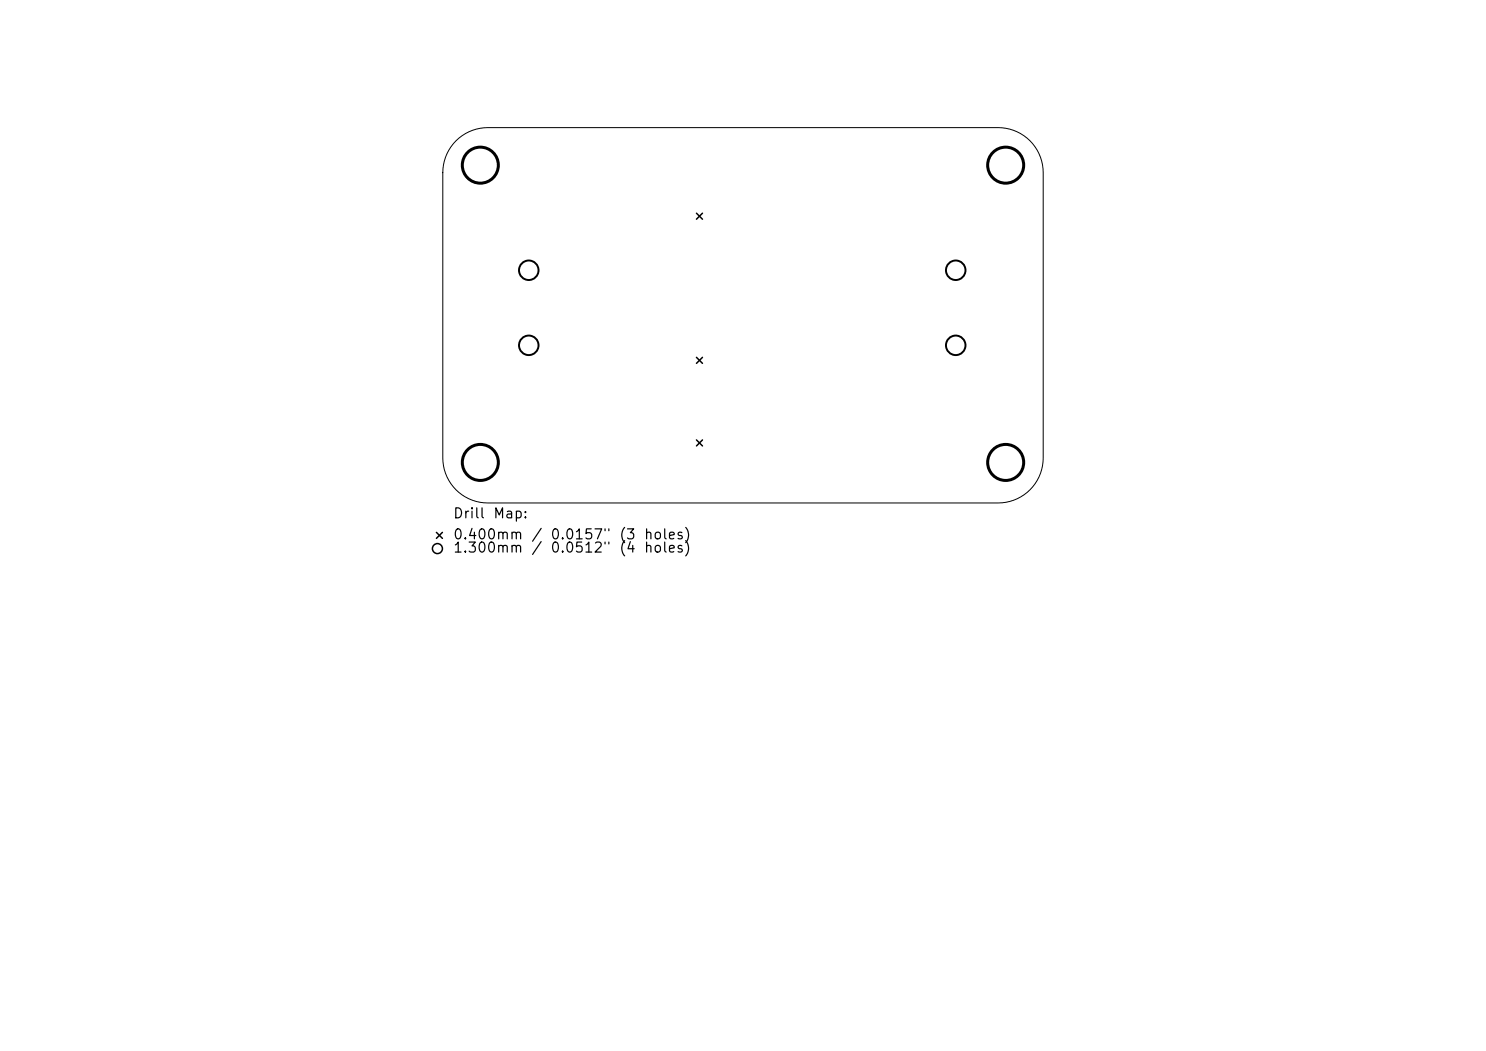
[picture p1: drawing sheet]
<svg xmlns="http://www.w3.org/2000/svg" width="297mm" height="210mm" viewBox="0 0 297 210" stroke-linecap="round" stroke-linejoin="round" font-family="sans-serif">
<defs><g id="words">
<g font-size="2">
<text x="90.4" y="104.1">Drill</text>
<text x="98.4" y="104.1">Map:</text>
<text x="90.4" y="108.3">0.400mm</text>
<text x="90.4" y="110.9">1.300mm</text>
<text x="106.1" y="108.3">/</text>
<text x="109.9" y="108.3">0.0157&quot;</text>
<text x="109.9" y="110.9">0.0512&quot;</text>
<text x="123.6" y="108.3">(3</text>
<text x="123.6" y="110.9">(4</text>
<text x="128.6" y="108.3">holes)</text>
</g>
</g></defs>
<path d="M91.1 28.1a9 9 0 0 1 6.4-2.6h102a9 9 0 0 1 9 9v57a9 9 0 0 1-9 9h-102a9 9 0 0 1-9-9v-57a9 9 0 0 1 2.6-6.4z" fill="none" stroke="#000" stroke-width=".2"/>
<g fill="none" stroke="#000" stroke-width=".6">
<circle cx="96" cy="33" r="3.6"/>
<circle cx="201" cy="33" r="3.6"/>
<circle cx="96" cy="92.4" r="3.6"/>
<circle cx="201" cy="92.4" r="3.6"/>
</g>
<g fill="none" stroke="#000" stroke-width=".3">
<path d="M139.2 42.6l1.2 1.2M140.4 42.6l-1.2 1.2M139.2 71.4l1.2 1.2M140.4 71.4l-1.2 1.2M139.2 87.9l1.2 1.2M140.4 87.9l-1.2 1.2M87.2 106.4l1.2 1.2M88.4 106.4l-1.2 1.2"/>
<circle cx="87.4" cy="109.6" r="1"/>
</g>
<g fill="none" stroke="#000" stroke-width=".39">
<circle cx="105.7" cy="54" r="1.95"/>
<circle cx="191" cy="54" r="1.95"/>
<circle cx="105.7" cy="69" r="1.95"/>
<circle cx="191" cy="69" r="1.95"/>
</g>
<use href="#words"/>
</svg>
